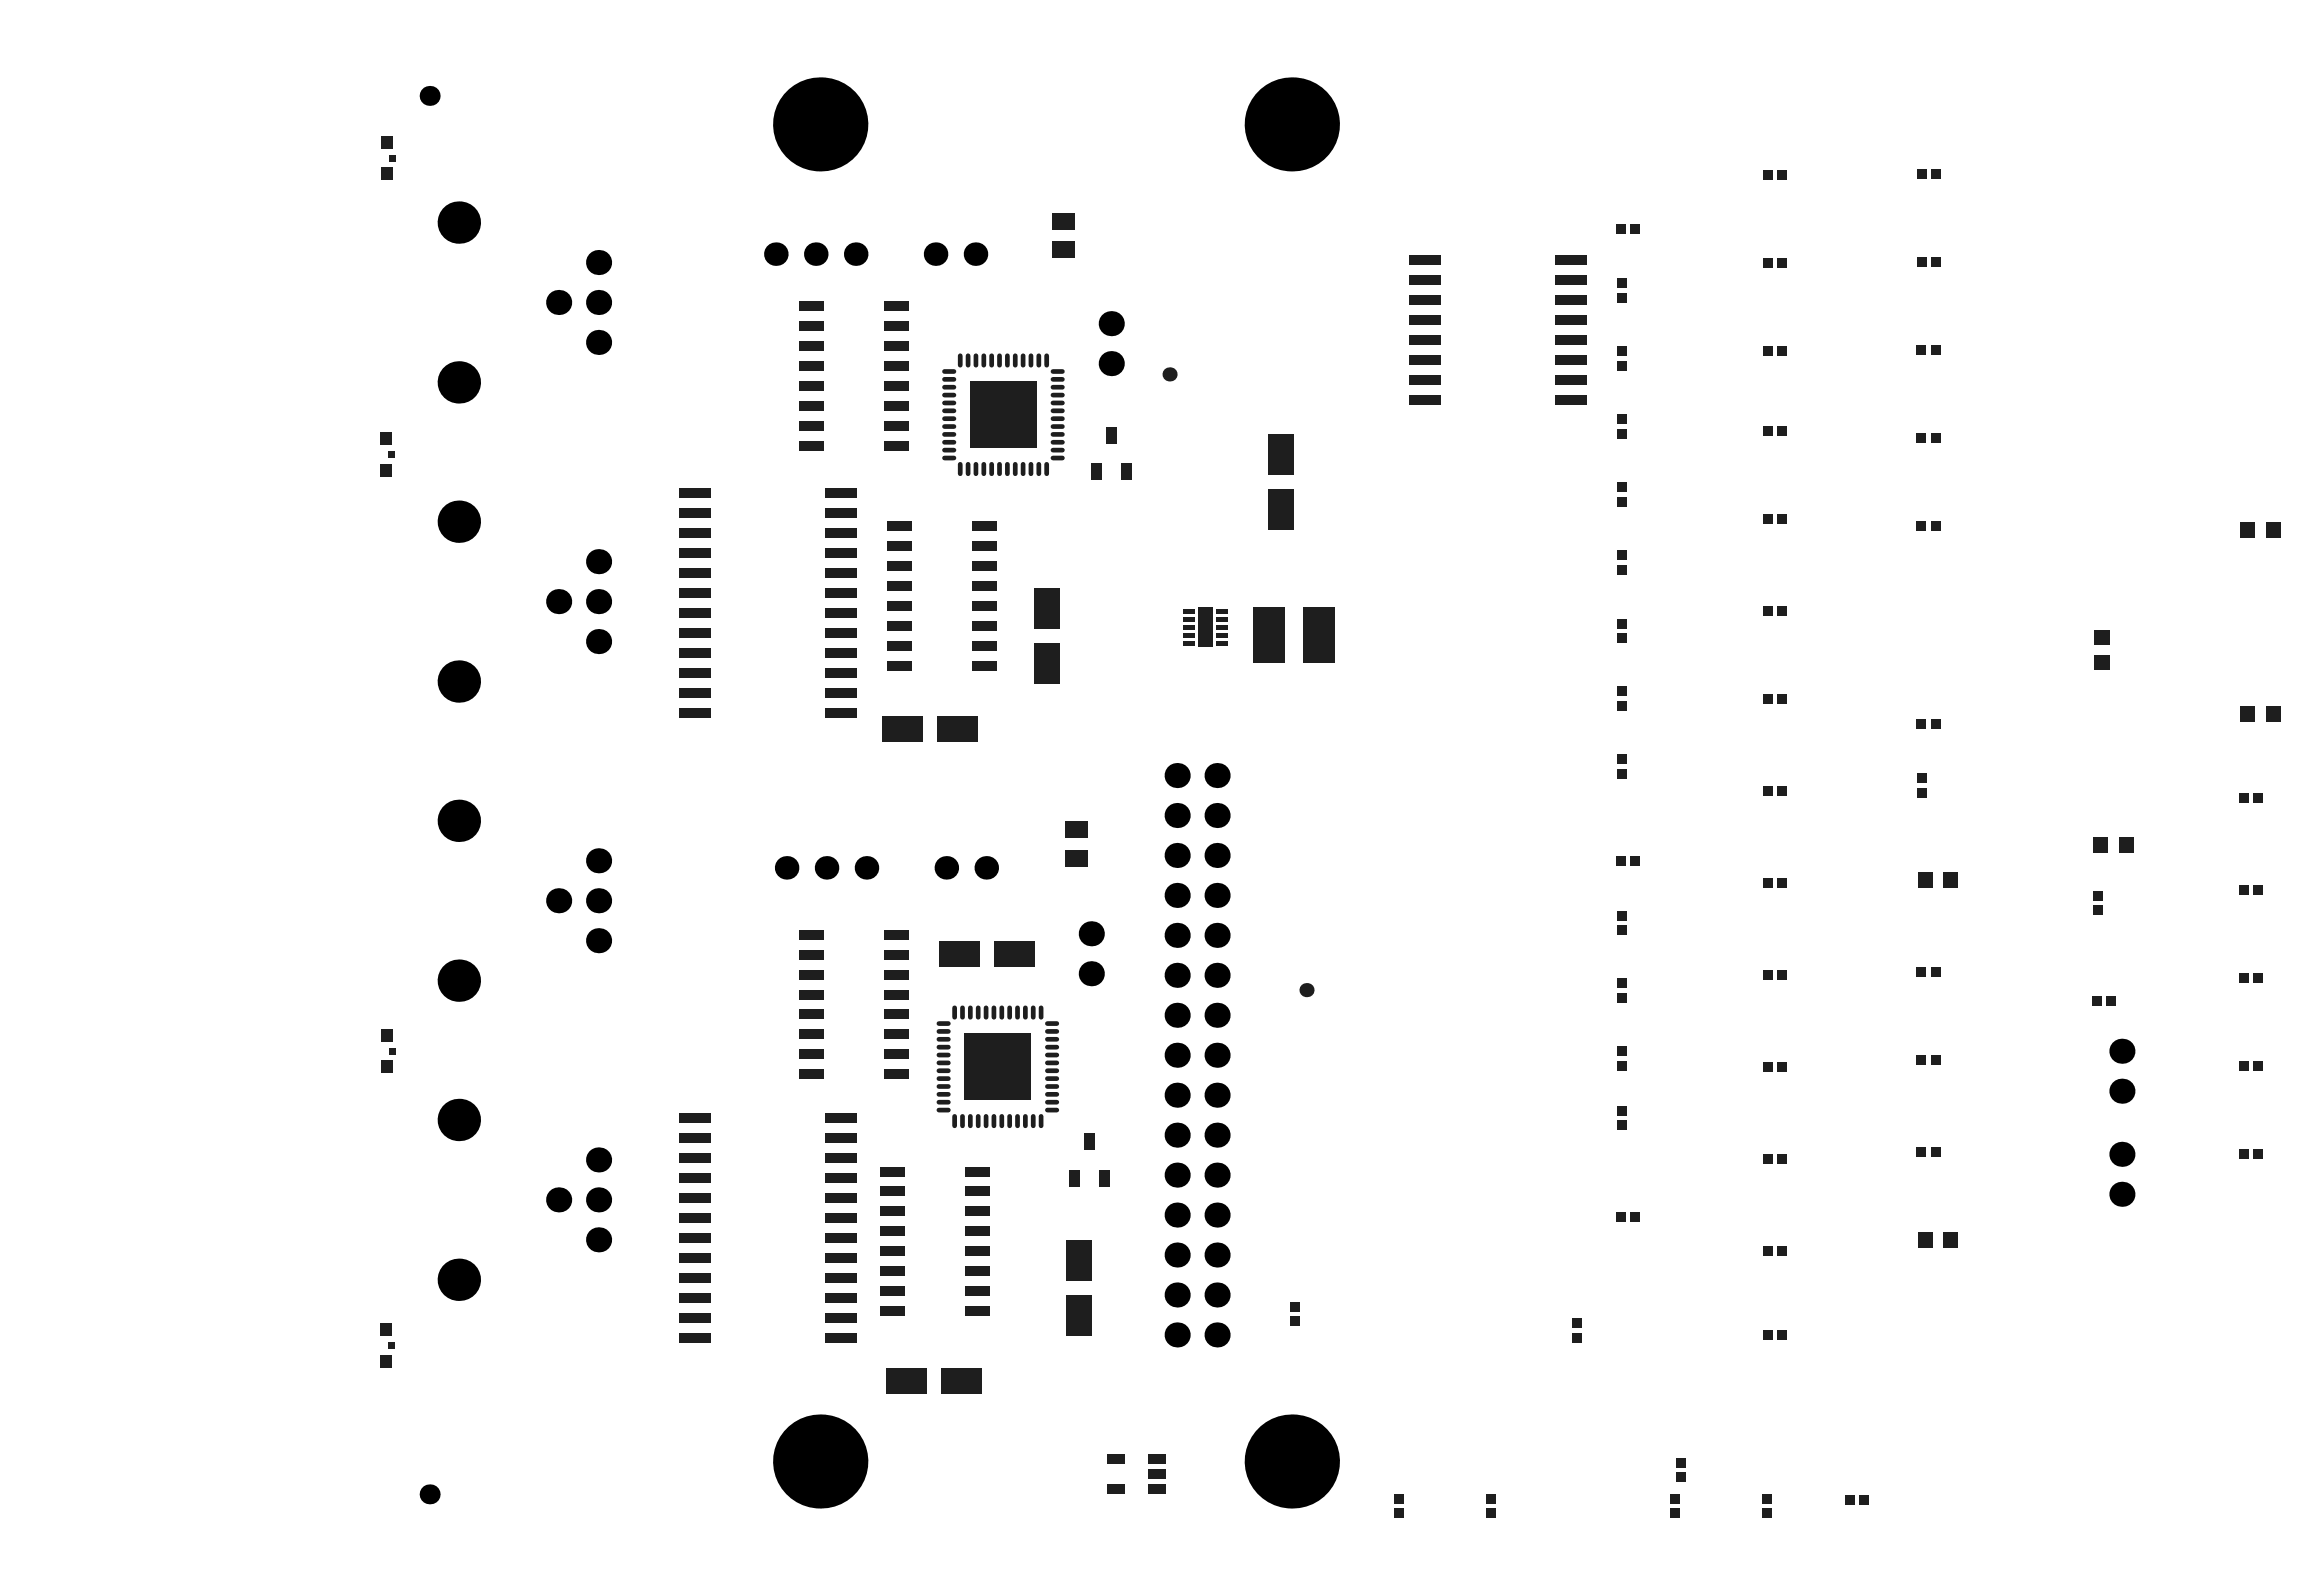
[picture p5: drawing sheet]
<svg xmlns="http://www.w3.org/2000/svg" width="489mm" height="337mm" viewBox="0 0 489 337" stroke-linecap="round" stroke-linejoin="round" font-family="sans-serif">
<g fill="#000">
<circle cx="90.9" cy="20.3" r="2.11"/>
<circle cx="173.6" cy="26.3" r="10"/>
<circle cx="273.4" cy="26.3" r="10"/>
<circle cx="97.1" cy="47.1" r="4.5"/>
<circle cx="126.7" cy="55.6" r="2.66"/>
<circle cx="164.2" cy="53.8" r="2.49"/>
<circle cx="172.6" cy="53.8" r="2.49"/>
<circle cx="181.1" cy="53.8" r="2.49"/>
<circle cx="198" cy="53.8" r="2.49"/>
<circle cx="206.5" cy="53.8" r="2.49"/>
<circle cx="118.2" cy="64" r="2.66"/>
<circle cx="126.7" cy="64" r="2.66"/>
<circle cx="126.7" cy="72.5" r="2.66"/>
<circle cx="235.2" cy="68.5" r="2.66"/>
<circle cx="235.2" cy="76.9" r="2.66"/>
<circle cx="97.1" cy="80.9" r="4.5"/>
<circle cx="97.1" cy="110.4" r="4.5"/>
<circle cx="126.7" cy="118.9" r="2.66"/>
<circle cx="118.2" cy="127.3" r="2.66"/>
<circle cx="126.7" cy="127.3" r="2.66"/>
<circle cx="126.7" cy="135.8" r="2.66"/>
<circle cx="97.1" cy="144.2" r="4.5"/>
<circle cx="97.1" cy="173.7" r="4.5"/>
<circle cx="249.1" cy="164.1" r="2.66"/>
<circle cx="249.1" cy="172.6" r="2.66"/>
<circle cx="257.6" cy="164.1" r="2.66"/>
<circle cx="257.6" cy="172.6" r="2.66"/>
<circle cx="118.2" cy="190.6" r="2.66"/>
<circle cx="126.7" cy="199.1" r="2.66"/>
<circle cx="126.7" cy="182.2" r="2.66"/>
<circle cx="126.7" cy="190.6" r="2.66"/>
<circle cx="166.5" cy="183.7" r="2.49"/>
<circle cx="174.9" cy="183.7" r="2.49"/>
<circle cx="183.4" cy="183.7" r="2.49"/>
<circle cx="200.3" cy="183.7" r="2.49"/>
<circle cx="208.7" cy="183.7" r="2.49"/>
<circle cx="231" cy="197.6" r="2.66"/>
<circle cx="249.1" cy="189.5" r="2.66"/>
<circle cx="249.1" cy="197.9" r="2.66"/>
<circle cx="249.1" cy="181" r="2.66"/>
<circle cx="257.6" cy="181" r="2.66"/>
<circle cx="257.6" cy="189.5" r="2.66"/>
<circle cx="257.6" cy="197.9" r="2.66"/>
<circle cx="97.1" cy="207.5" r="4.5"/>
<circle cx="231" cy="206.1" r="2.66"/>
<circle cx="249.1" cy="214.9" r="2.66"/>
<circle cx="249.1" cy="206.4" r="2.66"/>
<circle cx="257.6" cy="214.9" r="2.66"/>
<circle cx="257.6" cy="206.4" r="2.66"/>
<circle cx="97.1" cy="237" r="4.5"/>
<circle cx="249.1" cy="223.3" r="2.66"/>
<circle cx="249.1" cy="231.8" r="2.66"/>
<circle cx="257.6" cy="223.3" r="2.66"/>
<circle cx="257.6" cy="231.8" r="2.66"/>
<circle cx="449.1" cy="230.9" r="2.66"/>
<circle cx="449.1" cy="222.5" r="2.66"/>
<circle cx="118.2" cy="253.9" r="2.66"/>
<circle cx="126.7" cy="245.5" r="2.66"/>
<circle cx="126.7" cy="253.9" r="2.66"/>
<circle cx="249.1" cy="257.1" r="2.66"/>
<circle cx="249.1" cy="248.7" r="2.66"/>
<circle cx="249.1" cy="240.2" r="2.66"/>
<circle cx="257.6" cy="257.1" r="2.66"/>
<circle cx="257.6" cy="240.2" r="2.66"/>
<circle cx="257.6" cy="248.7" r="2.66"/>
<circle cx="449.1" cy="252.7" r="2.66"/>
<circle cx="449.1" cy="244.3" r="2.66"/>
<circle cx="97.1" cy="270.8" r="4.5"/>
<circle cx="126.7" cy="262.4" r="2.66"/>
<circle cx="249.1" cy="265.6" r="2.66"/>
<circle cx="249.1" cy="274" r="2.66"/>
<circle cx="257.6" cy="265.6" r="2.66"/>
<circle cx="257.6" cy="274" r="2.66"/>
<circle cx="249.1" cy="282.5" r="2.66"/>
<circle cx="257.6" cy="282.5" r="2.66"/>
<circle cx="90.9" cy="316.2" r="2.11"/>
<circle cx="173.6" cy="309.3" r="10"/>
<circle cx="273.4" cy="309.3" r="10"/>
</g>
<g fill="#1e1e1e">
<path d="M82.1 284h1.4v1.4h-1.4z" fill-rule="evenodd"/>
<path d="M82.3 221.8h1.3v1.3h-1.3z" fill-rule="evenodd"/>
<path d="M80.6 98.1h2.3v2.7h-2.3z" fill-rule="evenodd"/>
<path d="M80.6 91.5h2.3v2.6h-2.3z" fill-rule="evenodd"/>
<path d="M82.2 95.5h1.3v1.3h-1.3z" fill-rule="evenodd"/>
<path d="M82.3 32.8h1.3v1.4h-1.3z" fill-rule="evenodd"/>
<path d="M187.7 139.9h5.2v2h-5.2z" fill-rule="evenodd"/>
<path d="M187.7 135.6h5.2v2h-5.2z" fill-rule="evenodd"/>
<path d="M187.7 127.2h5.2v2h-5.2z" fill-rule="evenodd"/>
<path d="M187.7 118.7h5.2v2h-5.2z" fill-rule="evenodd"/>
<path d="M187.7 114.5h5.2v2h-5.2z" fill-rule="evenodd"/>
</g>
<g fill="none" stroke="#1e1e1e" stroke-width="1">
<path d="M222.8 78.6h2M222.8 96.9h2M222.8 95.3h2M222.8 93.6h2M222.8 91.9h2M222.8 90.3h2M222.8 88.6h2M222.8 86.9h2M222.8 85.3h2M222.8 83.6h2M222.8 81.9h2M222.8 80.3h2"/>
<path d="M202 236.3v1.9M203.7 236.3v1.9M205.4 236.3v1.9M208.7 236.3v1.9M210.4 236.3v1.9M212 236.3v1.9M215.3 236.3v1.9M217 236.3v1.9M218.7 236.3v1.9M220.3 236.3v1.9"/>
</g>
<g fill="#1e1e1e">
<path d="M222.8 51.1h4.7v3.5h-4.7z" fill-rule="evenodd"/>
<path d="M222.8 45.1h4.7v3.5h-4.7z" fill-rule="evenodd"/>
<path d="M243.1 307.8h3.6v2h-3.6z" fill-rule="evenodd"/>
<path d="M243.1 311h3.6v2h-3.6z" fill-rule="evenodd"/>
<path d="M250.5 135.6h2.3v1h-2.3z" fill-rule="evenodd"/>
<path d="M250.5 133.9h2.3v1h-2.3z" fill-rule="evenodd"/>
<path d="M250.5 132.3h2.3v1h-2.3z" fill-rule="evenodd"/>
<path d="M250.5 128.9h2.3v1h-2.3z" fill-rule="evenodd"/>
<path d="M257.5 135.6h2.3v1h-2.3z" fill-rule="evenodd"/>
<path d="M257.5 133.9h2.3v1h-2.3z" fill-rule="evenodd"/>
<path d="M257.5 132.3h2.3v1h-2.3z" fill-rule="evenodd"/>
<path d="M257.5 128.9h2.3v1h-2.3z" fill-rule="evenodd"/>
<path d="M332.7 282h2.1v2.1h-2.1z" fill-rule="evenodd"/>
<path d="M345.1 256.5h2.1v2.1h-2.1z" fill-rule="evenodd"/>
<path d="M345.1 181.3h2v2h-2z" fill-rule="evenodd"/>
<path d="M345.1 47.4h2v2.1h-2z" fill-rule="evenodd"/>
<path d="M353.4 316.2h2.1v2.1h-2.1z" fill-rule="evenodd"/>
<path d="M372.8 316.2h2.1v2.1h-2.1z" fill-rule="evenodd"/>
<path d="M373.2 281.5h2.1v2h-2.1z" fill-rule="evenodd"/>
<path d="M373.2 263.6h2.1v2.1h-2.1z" fill-rule="evenodd"/>
<path d="M373.2 244.2h2.1v2h-2.1z" fill-rule="evenodd"/>
<path d="M373.1 166.4h1.9v2.1h-1.9z" fill-rule="evenodd"/>
<path d="M373.1 146.9h1.9v2.1h-1.9z" fill-rule="evenodd"/>
<path d="M373.1 128.3h1.9v2.1h-1.9z" fill-rule="evenodd"/>
<path d="M373.2 108.8h2.1v2.1h-2.1z" fill-rule="evenodd"/>
<path d="M373.2 73.3h2.1v2.1h-2.1z" fill-rule="evenodd"/>
<path d="M373.2 54.7h2.1v2.1h-2.1z" fill-rule="evenodd"/>
<path d="M393.5 316.3h2.1v2.1h-2.1z" fill-rule="evenodd"/>
<path d="M390.5 316.3h2.1v2.1h-2.1z" fill-rule="evenodd"/>
<path d="M406 260.7h3v3.3h-3z" fill-rule="evenodd"/>
<path d="M405.6 242.7h2v2.1h-2z" fill-rule="evenodd"/>
<path d="M405.6 223.3h2v2.1h-2z" fill-rule="evenodd"/>
<path d="M405.8 166.7h2.1v2.1h-2.1z" fill-rule="evenodd"/>
<path d="M405.6 152.3h2v2h-2z" fill-rule="evenodd"/>
<path d="M405.6 91.6h2v2.1h-2z" fill-rule="evenodd"/>
<path d="M405.6 73h2v2.1h-2z" fill-rule="evenodd"/>
<path d="M405.7 54.4h2.1v2.1h-2.1z" fill-rule="evenodd"/>
<path d="M411.4 260.7h3v3.3h-3z" fill-rule="evenodd"/>
<path d="M473.9 243.2h2.1v2h-2.1z" fill-rule="evenodd"/>
<path d="M473.8 187.4h2v2h-2z" fill-rule="evenodd"/>
<path d="M473.8 167.8h2v2.1h-2z" fill-rule="evenodd"/>
<path d="M80.5 286.7h2.3v2.7h-2.3z" fill-rule="evenodd"/>
<path d="M80.5 280h2.3v2.7h-2.3z" fill-rule="evenodd"/>
<path d="M80.6 224.5h2.4v2.6h-2.4z" fill-rule="evenodd"/>
<path d="M80.6 217.8h2.4v2.7h-2.4z" fill-rule="evenodd"/>
<path d="M80.6 35.5h2.4v2.6h-2.4z" fill-rule="evenodd"/>
<path d="M80.6 28.8h2.4v2.7h-2.4z" fill-rule="evenodd"/>
<path d="M187.7 110.3h5.2v2h-5.2z" fill-rule="evenodd"/>
<path d="M187.7 123h5.2v2h-5.2z" fill-rule="evenodd"/>
<path d="M187.7 131.4h5.2v2h-5.2z" fill-rule="evenodd"/>
</g>
<g fill="none" stroke="#1e1e1e" stroke-width="1">
<path d="M203.2 75.3v2M204.9 75.3v2M206.5 75.3v2M209.9 75.3v2M211.5 75.3v2M213.2 75.3v2M216.5 75.3v2M218.2 75.3v2M219.9 75.3v2M203.2 98.3v2M204.9 98.3v2M206.5 98.3v2"/>
<path d="M209.9 98.3v2M211.5 98.3v2M213.2 98.3v2M216.5 98.3v2M218.2 98.3v2M219.9 98.3v2M202 213.3v2M203.7 213.3v2M205.4 213.3v2M208.7 213.3v2M210.4 213.3v2M212 213.3v2"/>
<path d="M215.3 213.3v2M217 213.3v2M218.7 213.3v2M220.3 213.3v2"/>
</g>
<g fill="#1e1e1e">
<path d="M230.9 98h2.2v3.5h-2.2z" fill-rule="evenodd"/>
<path d="M237.3 98h2.1v3.5h-2.1z" fill-rule="evenodd"/>
<path d="M243.1 314.2h3.6v2h-3.6z" fill-rule="evenodd"/>
<path d="M250.5 130.6h2.3v1h-2.3z" fill-rule="evenodd"/>
<path d="M257.5 130.6h2.3v1h-2.3z" fill-rule="evenodd"/>
<path d="M332.7 279h2.1v2.1h-2.1z" fill-rule="evenodd"/>
<path d="M353.4 319.2h2.1v2.1h-2.1z" fill-rule="evenodd"/>
<path d="M372.8 319.2h2.1v2.1h-2.1z" fill-rule="evenodd"/>
<path d="M373.2 224.7h2.1v2.1h-2.1z" fill-rule="evenodd"/>
<path d="M373.2 205.3h2.1v2h-2.1z" fill-rule="evenodd"/>
<path d="M373.2 185.8h2.1v2.1h-2.1z" fill-rule="evenodd"/>
<path d="M373.2 90.2h2.1v2.1h-2.1z" fill-rule="evenodd"/>
<path d="M373.2 36.1h2.1v2.1h-2.1z" fill-rule="evenodd"/>
<path d="M405.6 204.7h2v2.1h-2z" fill-rule="evenodd"/>
<path d="M406 184.6h3v3.3h-3z" fill-rule="evenodd"/>
<path d="M405.8 163.7h2.1v2.1h-2.1z" fill-rule="evenodd"/>
<path d="M405.6 110.2h2v2.1h-2z" fill-rule="evenodd"/>
<path d="M405.7 35.8h2.1v2.1h-2.1z" fill-rule="evenodd"/>
<path d="M411.4 184.6h3v3.3h-3z" fill-rule="evenodd"/>
<path d="M445.9 210.9h1.9v2h-1.9z" fill-rule="evenodd"/>
<path d="M473.9 224.6h2.1v2h-2.1z" fill-rule="evenodd"/>
<path d="M473.9 206h2.1v2h-2.1z" fill-rule="evenodd"/>
<path d="M474.2 149.4h3v3.4h-3z" fill-rule="evenodd"/>
<path d="M474.2 110.5h3v3.4h-3z" fill-rule="evenodd"/>
<path d="M479.6 149.4h3v3.4h-3z" fill-rule="evenodd"/>
<path d="M479.6 110.5h3v3.4h-3z" fill-rule="evenodd"/>
<path d="M229.5 239.9h2.1v3.5h-2.1z" fill-rule="evenodd"/>
<path d="M169.2 222.1h5.2v2h-5.2z" fill-rule="evenodd"/>
<path d="M169.2 213.7h5.2v2h-5.2z" fill-rule="evenodd"/>
<path d="M169.2 209.5h5.2v2h-5.2z" fill-rule="evenodd"/>
<path d="M169.2 201h5.2v2h-5.2z" fill-rule="evenodd"/>
<path d="M169.2 196.8h5.2v2h-5.2z" fill-rule="evenodd"/>
<path d="M169.1 93.5h5.2v1.9h-5.2z" fill-rule="evenodd"/>
<path d="M169.1 85h5.2v2h-5.2z" fill-rule="evenodd"/>
<path d="M169.1 80.8h5.2v2h-5.2z" fill-rule="evenodd"/>
<path d="M169.1 72.3h5.2v2h-5.2z" fill-rule="evenodd"/>
<path d="M169.1 68.1h5.2v2h-5.2z" fill-rule="evenodd"/>
<path d="M186.4 276.5h5.1v2h-5.1z" fill-rule="evenodd"/>
<path d="M186.4 268.1h5.1v2h-5.1z" fill-rule="evenodd"/>
<path d="M186.4 263.8h5.1v2h-5.1z" fill-rule="evenodd"/>
<path d="M186.4 255.4h5.1v2h-5.1z" fill-rule="evenodd"/>
<path d="M186.4 246.9h5.1v2h-5.1z" fill-rule="evenodd"/>
<path d="M186.4 251.1h5.1v2h-5.1z" fill-rule="evenodd"/>
</g>
<path d="M198.7 234.9h2M198.7 228.3h2M198.7 229.9h2M198.7 231.6h2" fill="none" stroke="#1e1e1e" stroke-width="1"/>
<path d="M187.2 222.1h5.1v2h-5.1z" fill-rule="evenodd" fill="#1e1e1e"/>
<path d="M198.7 221.6h2M198.7 223.3h2M198.7 224.9h2" fill="none" stroke="#1e1e1e" stroke-width="1"/>
<path d="M187.2 213.7h5.1v2h-5.1z" fill-rule="evenodd" fill="#1e1e1e"/>
<path d="M198.7 216.6h2M198.7 218.3h2" fill="none" stroke="#1e1e1e" stroke-width="1"/>
<g fill="#1e1e1e">
<path d="M187.2 209.5h5.1v2h-5.1z" fill-rule="evenodd"/>
<path d="M187.2 201h5.1v2h-5.1z" fill-rule="evenodd"/>
<path d="M187.2 196.8h5.1v2h-5.1z" fill-rule="evenodd"/>
<path d="M187.1 93.5h5.1v1.9h-5.1z" fill-rule="evenodd"/>
</g>
<path d="M199.9 91.9h2M199.9 93.6h2M199.9 95.3h2M199.9 96.9h2" fill="none" stroke="#1e1e1e" stroke-width="1"/>
<path d="M187.1 85h5.1v2h-5.1z" fill-rule="evenodd" fill="#1e1e1e"/>
<path d="M199.9 85.3h2M199.9 86.9h2M199.9 88.6h2M199.9 90.3h2" fill="none" stroke="#1e1e1e" stroke-width="1"/>
<path d="M187.1 80.8h5.1v2h-5.1z" fill-rule="evenodd" fill="#1e1e1e"/>
<path d="M199.9 78.6h2M199.9 80.3h2M199.9 81.9h2M199.9 83.6h2" fill="none" stroke="#1e1e1e" stroke-width="1"/>
<g fill="#1e1e1e">
<path d="M187.1 72.3h5.1v2h-5.1z" fill-rule="evenodd"/>
<path d="M187.1 68.1h5.1v2h-5.1z" fill-rule="evenodd"/>
<path d="M226.3 247.5h2.2v3.5h-2.2z" fill-rule="evenodd"/>
</g>
<path d="M221.7 218.3h2M221.7 216.6h2M207 236.3v1.9M213.7 236.3v1.9M221.7 234.9h2M221.7 231.6h2M221.7 229.9h2M221.7 228.3h2M221.7 224.9h2M221.7 223.3h2M221.7 221.6h2" fill="none" stroke="#1e1e1e" stroke-width="1"/>
<g fill="#1e1e1e">
<path d="M225.5 179.8h4.7v3.5h-4.7z" fill-rule="evenodd"/>
<path d="M225.5 173.8h4.7v3.5h-4.7z" fill-rule="evenodd"/>
<path d="M205.7 139.9h5.1v2h-5.1z" fill-rule="evenodd"/>
<path d="M205.7 135.6h5.1v2h-5.1z" fill-rule="evenodd"/>
<path d="M205.7 127.2h5.1v2h-5.1z" fill-rule="evenodd"/>
<path d="M205.7 118.7h5.1v2h-5.1z" fill-rule="evenodd"/>
<path d="M205.7 114.5h5.1v2h-5.1z" fill-rule="evenodd"/>
<path d="M234.4 307.8h3.7v2h-3.7z" fill-rule="evenodd"/>
<path d="M232.6 247.5h2.2v3.5h-2.2z" fill-rule="evenodd"/>
<path d="M273 275.5h2.1v2.1h-2.1z" fill-rule="evenodd"/>
<path d="M295 316.2h2.1v2.1h-2.1z" fill-rule="evenodd"/>
<path d="M298.3 79.4h6.6v2h-6.6z" fill-rule="evenodd"/>
<path d="M298.3 71h6.6v2h-6.6z" fill-rule="evenodd"/>
<path d="M298.3 75.2h6.6v2h-6.6z" fill-rule="evenodd"/>
<path d="M298.3 66.7h6.6v2h-6.6z" fill-rule="evenodd"/>
<path d="M298.3 58.3h6.6v2h-6.6z" fill-rule="evenodd"/>
<path d="M298.3 54h6.6v2h-6.6z" fill-rule="evenodd"/>
<path d="M314.4 316.2h2.1v2.1h-2.1z" fill-rule="evenodd"/>
<path d="M329.2 79.4h6.7v2h-6.7z" fill-rule="evenodd"/>
<path d="M329.2 75.2h6.7v2h-6.7z" fill-rule="evenodd"/>
<path d="M329.2 71h6.7v2h-6.7z" fill-rule="evenodd"/>
<path d="M329.2 66.7h6.7v2h-6.7z" fill-rule="evenodd"/>
<path d="M329.2 58.3h6.7v2h-6.7z" fill-rule="evenodd"/>
<path d="M329.2 54h6.7v2h-6.7z" fill-rule="evenodd"/>
<path d="M354.7 311.6h2v2.1h-2z" fill-rule="evenodd"/>
<path d="M354.7 308.6h2v2.1h-2z" fill-rule="evenodd"/>
<path d="M342.1 256.5h2.1v2.1h-2.1z" fill-rule="evenodd"/>
<path d="M342.2 234.1h2v2.1h-2z" fill-rule="evenodd"/>
<path d="M342.2 237.1h2v2.1h-2z" fill-rule="evenodd"/>
<path d="M342.2 221.5h2v2h-2z" fill-rule="evenodd"/>
<path d="M342.2 207.1h2v2h-2z" fill-rule="evenodd"/>
<path d="M342.2 210.1h2v2h-2z" fill-rule="evenodd"/>
<path d="M342.2 192.7h2v2.1h-2z" fill-rule="evenodd"/>
<path d="M342.2 195.7h2v2.1h-2z" fill-rule="evenodd"/>
<path d="M342 181.3h1.9v2h-1.9z" fill-rule="evenodd"/>
<path d="M342.2 162.9h2v1.9h-2z" fill-rule="evenodd"/>
<path d="M342.2 159.7h2v2h-2z" fill-rule="evenodd"/>
<path d="M342.2 148.5h2v1.9h-2z" fill-rule="evenodd"/>
<path d="M342.2 145.4h2v1.9h-2z" fill-rule="evenodd"/>
<path d="M342.2 134.1h2v1.9h-2z" fill-rule="evenodd"/>
<path d="M342.2 119.7h2v1.9h-2z" fill-rule="evenodd"/>
<path d="M342.2 105.3h2v1.9h-2z" fill-rule="evenodd"/>
<path d="M342.2 102.2h2v1.9h-2z" fill-rule="evenodd"/>
<path d="M342.2 87.8h2v1.9h-2z" fill-rule="evenodd"/>
<path d="M342.2 73.4h2v1.9h-2z" fill-rule="evenodd"/>
<path d="M342.2 58.9h2v2h-2z" fill-rule="evenodd"/>
<path d="M342 47.4h1.9v2.1h-1.9z" fill-rule="evenodd"/>
<path d="M376.2 281.5h2.1v2h-2.1z" fill-rule="evenodd"/>
<path d="M376.2 263.6h2.1v2.1h-2.1z" fill-rule="evenodd"/>
<path d="M376.2 244.2h2.1v2h-2.1z" fill-rule="evenodd"/>
<path d="M376.2 166.4h2v2.1h-2z" fill-rule="evenodd"/>
<path d="M376.2 146.9h2v2.1h-2z" fill-rule="evenodd"/>
<path d="M376.2 128.3h2v2.1h-2z" fill-rule="evenodd"/>
<path d="M376.2 108.8h2.1v2.1h-2.1z" fill-rule="evenodd"/>
<path d="M376.2 73.3h2.1v2.1h-2.1z" fill-rule="evenodd"/>
<path d="M376.2 54.7h2.1v2.1h-2.1z" fill-rule="evenodd"/>
<path d="M408.8 242.7h1.9v2.1h-1.9z" fill-rule="evenodd"/>
<path d="M408.8 223.3h1.9v2.1h-1.9z" fill-rule="evenodd"/>
<path d="M408.8 152.3h1.9v2h-1.9z" fill-rule="evenodd"/>
<path d="M408.8 91.6h1.9v2.1h-1.9z" fill-rule="evenodd"/>
<path d="M408.8 73h1.9v2.1h-1.9z" fill-rule="evenodd"/>
<path d="M408.7 54.4h2.1v2.1h-2.1z" fill-rule="evenodd"/>
<path d="M442.9 188.6h2.1v1.9h-2.1z" fill-rule="evenodd"/>
<path d="M443.1 138.7h3.3v3h-3.3z" fill-rule="evenodd"/>
<path d="M443.1 133.3h3.3v3h-3.3z" fill-rule="evenodd"/>
<path d="M476.9 243.2h2.1v2h-2.1z" fill-rule="evenodd"/>
<path d="M477 187.4h1.9v2h-1.9z" fill-rule="evenodd"/>
<path d="M477 167.8h1.9v2.1h-1.9z" fill-rule="evenodd"/>
<path d="M169.2 217.9h5.2v2h-5.2z" fill-rule="evenodd"/>
<path d="M169.2 226.4h5.2v2h-5.2z" fill-rule="evenodd"/>
<path d="M169.2 205.2h5.2v2h-5.2z" fill-rule="evenodd"/>
<path d="M169.1 89.2h5.2v2h-5.2z" fill-rule="evenodd"/>
<path d="M169.1 76.5h5.2v2h-5.2z" fill-rule="evenodd"/>
<path d="M169.1 63.9h5.2v2h-5.2z" fill-rule="evenodd"/>
<path d="M187.6 289.6h8.5v5.3h-8.5z" fill-rule="evenodd"/>
<path d="M186.4 272.3h5.1v2h-5.1z" fill-rule="evenodd"/>
<path d="M186.4 259.6h5.1v2h-5.1z" fill-rule="evenodd"/>
<path d="M187.2 217.9h5.1v2h-5.1z" fill-rule="evenodd"/>
<path d="M187.2 226.4h5.1v2h-5.1z" fill-rule="evenodd"/>
</g>
<g fill="#1e1e1e">
<circle cx="247.5" cy="79.2" r="1.5"/>
<circle cx="276.5" cy="209.5" r="1.5"/>
</g>
<path d="M198.7 219.9h2M198.7 226.6h2M198.7 233.3h2" fill="none" stroke="#1e1e1e" stroke-width="1"/>
<g fill="#1e1e1e">
<path d="M187.2 205.2h5.1v2h-5.1z" fill-rule="evenodd"/>
<path d="M186.8 151.6h8.5v5.3h-8.5z" fill-rule="evenodd"/>
<path d="M187.1 89.2h5.1v2h-5.1z" fill-rule="evenodd"/>
<path d="M187.1 76.5h5.1v2h-5.1z" fill-rule="evenodd"/>
<path d="M187.1 63.9h5.1v2h-5.1z" fill-rule="evenodd"/>
<path d="M225.6 274.1h5.3v8.5h-5.3z" fill-rule="evenodd"/>
</g>
<path d="M221.7 219.9h2M221.7 233.3h2M221.7 226.6h2" fill="none" stroke="#1e1e1e" stroke-width="1"/>
<path d="M210.5 199.2h8.5v5.3h-8.5z" fill-rule="evenodd" fill="#1e1e1e"/>
<path d="M207 213.3v2M213.7 213.3v2" fill="none" stroke="#1e1e1e" stroke-width="1"/>
<g fill="#1e1e1e">
<path d="M219 136.1h5.3v8.5h-5.3z" fill-rule="evenodd"/>
<path d="M205.7 123h5.1v2h-5.1z" fill-rule="evenodd"/>
<path d="M205.7 131.4h5.1v2h-5.1z" fill-rule="evenodd"/>
<path d="M205.7 110.3h5.1v2h-5.1z" fill-rule="evenodd"/>
<path d="M219 124.5h5.3v8.4h-5.3z" fill-rule="evenodd"/>
</g>
<path d="M208.2 75.3v2M214.9 75.3v2M221.5 75.3v2M208.2 98.3v2M214.9 98.3v2M221.5 98.3v2" fill="none" stroke="#1e1e1e" stroke-width="1"/>
<g fill="#1e1e1e">
<path d="M234.4 314.2h3.7v2h-3.7z" fill-rule="evenodd"/>
<path d="M234.1 90.3h2.2v3.5h-2.2z" fill-rule="evenodd"/>
<path d="M273 278.5h2.1v2.1h-2.1z" fill-rule="evenodd"/>
<path d="M268.4 92h5.4v8.5h-5.4z" fill-rule="evenodd"/>
<path d="M295 319.2h2.1v2.1h-2.1z" fill-rule="evenodd"/>
<path d="M298.3 83.6h6.6v2h-6.6z" fill-rule="evenodd"/>
<path d="M298.3 62.5h6.6v2h-6.6z" fill-rule="evenodd"/>
<path d="M314.4 319.2h2.1v2.1h-2.1z" fill-rule="evenodd"/>
<path d="M329.2 83.6h6.7v2h-6.7z" fill-rule="evenodd"/>
<path d="M329.2 62.5h6.7v2h-6.7z" fill-rule="evenodd"/>
<path d="M342.2 224.5h2v2h-2z" fill-rule="evenodd"/>
<path d="M342.2 131h2v1.9h-2z" fill-rule="evenodd"/>
<path d="M342.2 116.5h2v2h-2z" fill-rule="evenodd"/>
<path d="M342.2 90.9h2v1.9h-2z" fill-rule="evenodd"/>
<path d="M342.2 76.5h2v2h-2z" fill-rule="evenodd"/>
<path d="M342.2 62.1h2v1.9h-2z" fill-rule="evenodd"/>
<path d="M376.2 224.7h2.1v2.1h-2.1z" fill-rule="evenodd"/>
<path d="M376.2 205.3h2.1v2h-2.1z" fill-rule="evenodd"/>
<path d="M376.2 185.8h2.1v2.1h-2.1z" fill-rule="evenodd"/>
<path d="M376.2 90.2h2.1v2.1h-2.1z" fill-rule="evenodd"/>
<path d="M376.2 36.1h2.1v2.1h-2.1z" fill-rule="evenodd"/>
<path d="M408.8 204.7h1.9v2.1h-1.9z" fill-rule="evenodd"/>
<path d="M408.8 110.2h1.9v2.1h-1.9z" fill-rule="evenodd"/>
<path d="M408.7 35.8h2.1v2.1h-2.1z" fill-rule="evenodd"/>
<path d="M442.7 210.9h2v2h-2z" fill-rule="evenodd"/>
<path d="M442.9 191.7h2.1v1.9h-2.1z" fill-rule="evenodd"/>
<path d="M443.1 177.3h3v3.3h-3z" fill-rule="evenodd"/>
<path d="M448.5 177.3h3v3.3h-3z" fill-rule="evenodd"/>
<path d="M476.9 224.6h2.1v2h-2.1z" fill-rule="evenodd"/>
<path d="M476.9 206h2.1v2h-2.1z" fill-rule="evenodd"/>
<path d="M225.6 262.5h5.3v8.4h-5.3z" fill-rule="evenodd"/>
<path d="M205.4 80.8h14v14h-14z" fill-rule="evenodd"/>
<path d="M253.6 128.6h3.1v8.3h-3.1z" fill-rule="evenodd"/>
<path d="M268.4 103.6h5.4v8.5h-5.4z" fill-rule="evenodd"/>
<path d="M275.9 128.5h6.6v11.7h-6.6z" fill-rule="evenodd"/>
<path d="M265.2 128.5h6.7v11.7h-6.7z" fill-rule="evenodd"/>
<path d="M143.8 282.1h6.6v2h-6.6z" fill-rule="evenodd"/>
<path d="M174.7 282.1h6.7v2h-6.7z" fill-rule="evenodd"/>
<path d="M143.8 277.9h6.6v2h-6.6z" fill-rule="evenodd"/>
<path d="M174.7 277.9h6.7v2h-6.7z" fill-rule="evenodd"/>
<path d="M174.7 269.4h6.7v2h-6.7z" fill-rule="evenodd"/>
<path d="M143.8 269.4h6.6v2h-6.6z" fill-rule="evenodd"/>
<path d="M143.8 261h6.6v2h-6.6z" fill-rule="evenodd"/>
<path d="M174.7 261h6.7v2h-6.7z" fill-rule="evenodd"/>
<path d="M143.8 256.7h6.6v2h-6.6z" fill-rule="evenodd"/>
<path d="M174.7 256.7h6.7v2h-6.7z" fill-rule="evenodd"/>
<path d="M143.8 248.3h6.6v2h-6.6z" fill-rule="evenodd"/>
<path d="M174.7 248.3h6.7v2h-6.7z" fill-rule="evenodd"/>
<path d="M143.8 244h6.6v2h-6.6z" fill-rule="evenodd"/>
<path d="M174.7 244h6.7v2h-6.7z" fill-rule="evenodd"/>
<path d="M143.8 235.6h6.6v2h-6.6z" fill-rule="evenodd"/>
<path d="M174.7 235.6h6.7v2h-6.7z" fill-rule="evenodd"/>
<path d="M174.7 145.6h6.6v2h-6.6z" fill-rule="evenodd"/>
<path d="M143.7 145.6h6.7v2h-6.7z" fill-rule="evenodd"/>
<path d="M174.7 141.4h6.6v2h-6.6z" fill-rule="evenodd"/>
<path d="M143.7 141.4h6.7v2h-6.7z" fill-rule="evenodd"/>
<path d="M174.7 132.9h6.6v2h-6.6z" fill-rule="evenodd"/>
<path d="M143.7 132.9h6.7v2h-6.7z" fill-rule="evenodd"/>
<path d="M174.7 128.7h6.6v2h-6.6z" fill-rule="evenodd"/>
<path d="M143.7 128.7h6.7v2h-6.7z" fill-rule="evenodd"/>
<path d="M174.7 120.3h6.6v2h-6.6z" fill-rule="evenodd"/>
<path d="M143.7 120.3h6.7v2h-6.7z" fill-rule="evenodd"/>
<path d="M143.7 111.8h6.7v2h-6.7z" fill-rule="evenodd"/>
<path d="M174.7 111.8h6.6v2h-6.6z" fill-rule="evenodd"/>
<path d="M174.7 107.6h6.6v2h-6.6z" fill-rule="evenodd"/>
<path d="M143.7 107.6h6.7v2h-6.7z" fill-rule="evenodd"/>
<path d="M204.3 276.5h5.2v2h-5.2z" fill-rule="evenodd"/>
<path d="M204.3 268.1h5.2v2h-5.2z" fill-rule="evenodd"/>
<path d="M204.3 263.8h5.2v2h-5.2z" fill-rule="evenodd"/>
<path d="M204.3 255.4h5.2v2h-5.2z" fill-rule="evenodd"/>
<path d="M204.3 251.1h5.2v2h-5.2z" fill-rule="evenodd"/>
<path d="M204.3 246.9h5.2v2h-5.2z" fill-rule="evenodd"/>
<path d="M174.7 273.6h6.7v2h-6.7z" fill-rule="evenodd"/>
<path d="M143.8 273.6h6.6v2h-6.6z" fill-rule="evenodd"/>
<path d="M143.8 265.2h6.6v2h-6.6z" fill-rule="evenodd"/>
<path d="M143.8 252.5h6.6v2h-6.6z" fill-rule="evenodd"/>
<path d="M174.7 265.2h6.7v2h-6.7z" fill-rule="evenodd"/>
<path d="M174.7 252.5h6.7v2h-6.7z" fill-rule="evenodd"/>
<path d="M143.8 239.8h6.6v2h-6.6z" fill-rule="evenodd"/>
<path d="M174.7 239.8h6.7v2h-6.7z" fill-rule="evenodd"/>
<path d="M174.7 137.2h6.6v2h-6.6z" fill-rule="evenodd"/>
<path d="M174.7 149.9h6.6v1.9h-6.6z" fill-rule="evenodd"/>
<path d="M143.7 137.2h6.7v2h-6.7z" fill-rule="evenodd"/>
<path d="M143.7 149.9h6.7v1.9h-6.7z" fill-rule="evenodd"/>
<path d="M143.7 116h6.7v2h-6.7z" fill-rule="evenodd"/>
<path d="M174.7 116h6.6v2h-6.6z" fill-rule="evenodd"/>
<path d="M174.7 124.5h6.6v2h-6.6z" fill-rule="evenodd"/>
<path d="M143.7 124.5h6.7v2h-6.7z" fill-rule="evenodd"/>
<path d="M174.7 103.3h6.6v2h-6.6z" fill-rule="evenodd"/>
<path d="M143.7 103.3h6.7v2h-6.7z" fill-rule="evenodd"/>
<path d="M199.2 289.6h8.5v5.3h-8.5z" fill-rule="evenodd"/>
<path d="M204.3 272.3h5.2v2h-5.2z" fill-rule="evenodd"/>
<path d="M204.3 259.6h5.2v2h-5.2z" fill-rule="evenodd"/>
<path d="M204.2 218.8h14v14h-14z" fill-rule="evenodd"/>
<path d="M198.8 199.2h8.5v5.3h-8.5z" fill-rule="evenodd"/>
<path d="M198.5 151.6h8.5v5.3h-8.5z" fill-rule="evenodd"/>
</g>
</svg>
